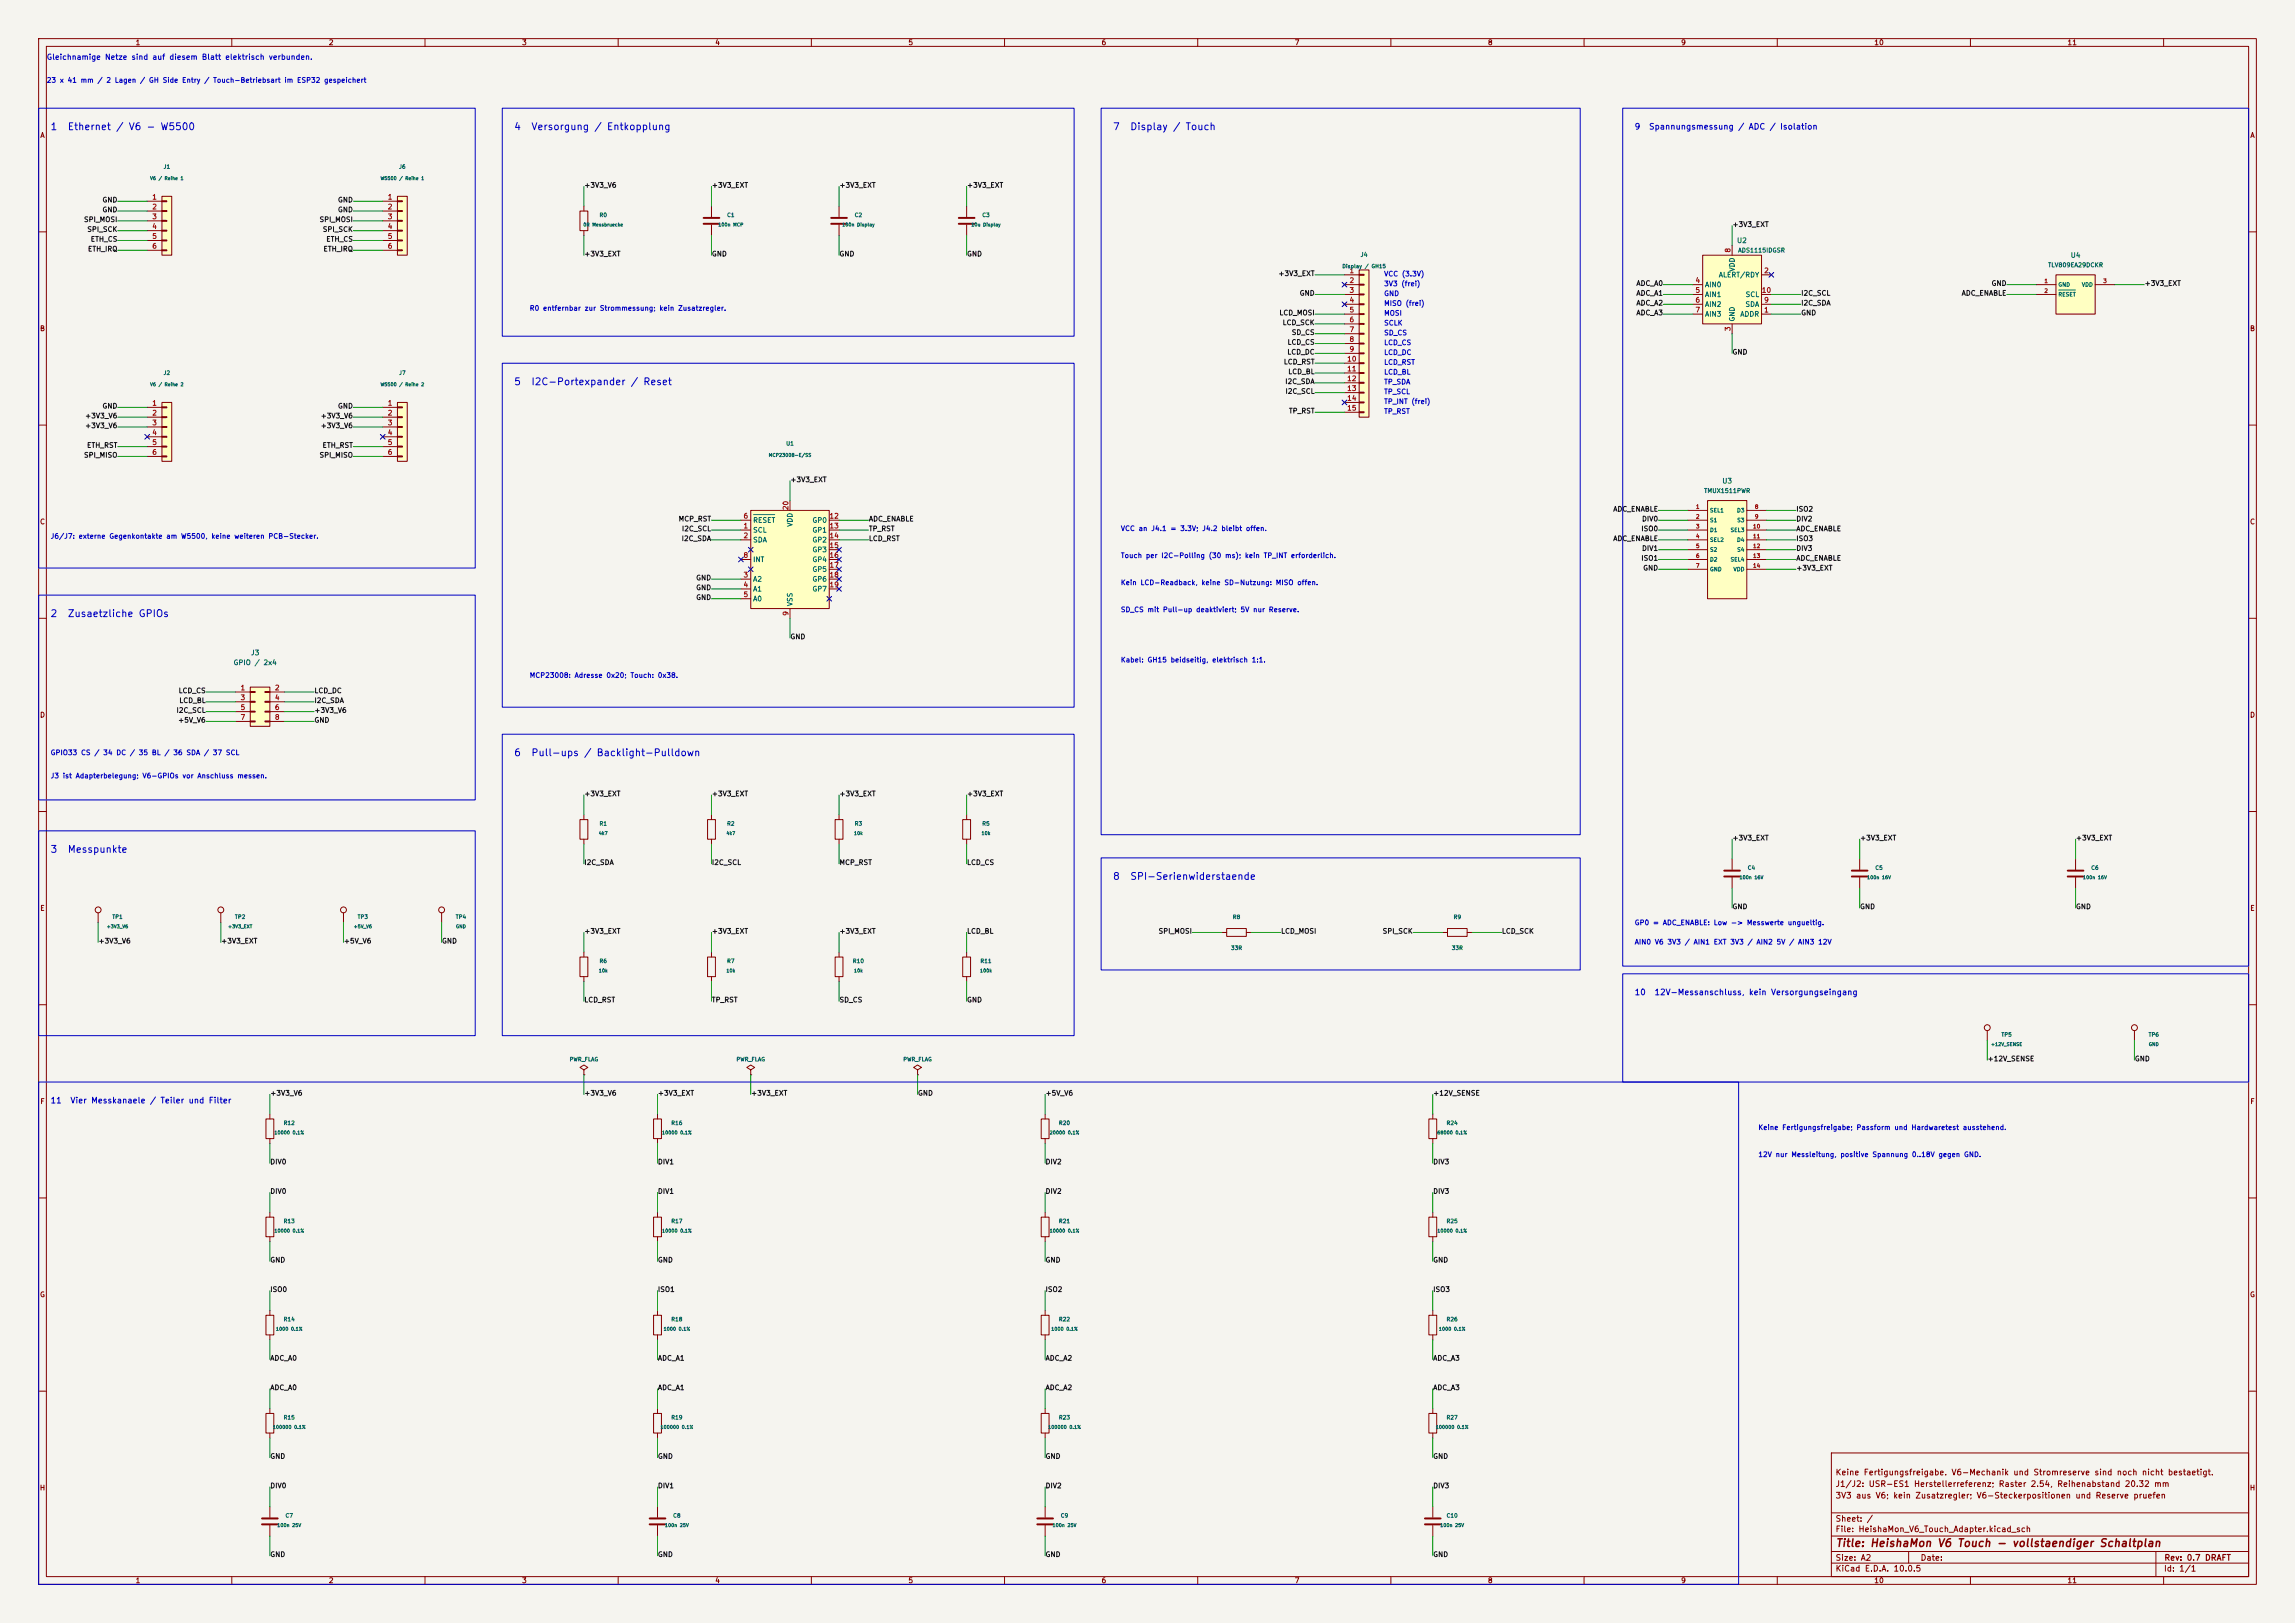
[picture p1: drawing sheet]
<svg xmlns="http://www.w3.org/2000/svg" width="594mm" height="420mm" viewBox="0 0 594 420" stroke-linecap="round" stroke-linejoin="round" font-family="sans-serif">
<defs><g id="words">
<text font-size="2" fill="#840000" x="475" y="400.8">Title: HeishaMon V6 Touch - vollstaendiger Schaltplan</text>
<g font-size="1.8" fill="#0000c2">
<text x="12.9" y="34.1">1</text>
<text x="17.4" y="34.1">Ethernet / V6 - W5500</text>
<text x="132.9" y="34.1">4</text>
<text x="137.4" y="34.1">Versorgung / Entkopplung</text>
<text x="287.9" y="34.1">7</text>
<text x="292.4" y="34.1">Display / Touch</text>
<text x="132.9" y="100.1">5</text>
<text x="137.4" y="100.1">I2C-Portexpander / Reset</text>
<text x="12.9" y="160.1">2</text>
<text x="17.4" y="160.1">Zusaetzliche GPIOs</text>
<text x="132.9" y="196.1">6</text>
<text x="137.4" y="196.1">Pull-ups / Backlight-Pulldown</text>
<text x="12.9" y="221.1">3</text>
<text x="17.4" y="221.1">Messpunkte</text>
<text x="287.9" y="228.1">8</text>
<text x="292.4" y="228.1">SPI-Serienwiderstaende</text>
</g>
<g font-size="1.5" fill="#0000c2">
<text x="423" y="33.9">9</text>
<text x="426.7" y="33.9">Spannungsmessung / ADC / Isolation</text>
<text x="423" y="257.9">10</text>
<text x="428.1" y="257.9">12V-Messanschluss, kein Versorgungseingang</text>
<text x="13" y="285.9">11</text>
<text x="18.1" y="285.9">Vier Messkanaele / Teiler und Filter</text>
</g>
<g font-size="1.5" fill="#840000">
<text x="475" y="382.1">Keine Fertigungsfreigabe. V6-Mechanik und Stromreserve sind noch nicht bestaetigt.</text>
<text x="475" y="388.1">3V3 aus V6; kein Zusatzregler; V6-Steckerpositionen und Reserve pruefen</text>
<text x="475" y="385.1">J1/J2: USR-ES1 Herstellerreferenz; Raster 2.54, Reihenabstand 20.32 mm</text>
<text x="475" y="394.1">Sheet: /</text>
<text x="475" y="396.8">File: HeishaMon_V6_Touch_Adapter.kicad_sch</text>
<text x="475" y="407">KiCad E.D.A. 10.0.5</text>
<text x="475" y="404.2">Size: A2</text>
<text x="497" y="404.2">Date:</text>
<text x="560" y="407">Id: 1/1</text>
<text x="560.1" y="404.2">Rev: 0.7 DRAFT</text>
</g>
<text font-size="1.4" fill="#0000c2" x="12" y="15.8">Gleichnamige Netze sind auf diesem Blatt elektrisch verbunden.</text>
<g font-size="1.3" fill="#840000">
<text x="35" y="12">1</text>
<text x="85" y="12">2</text>
<text x="135" y="12">3</text>
<text x="185" y="12">4</text>
<text x="235" y="12">5</text>
<text x="285" y="12">6</text>
<text x="335" y="12">7</text>
<text x="385" y="12">8</text>
<text x="435" y="12">9</text>
<text x="485" y="12">10</text>
<text x="535" y="12">11</text>
<text x="10.3" y="36">A</text>
<text x="582.3" y="36">A</text>
<text x="10.2" y="86">B</text>
<text x="582.2" y="86">B</text>
<text x="10.2" y="136">C</text>
<text x="582.2" y="136">C</text>
<text x="10.2" y="186">D</text>
<text x="582.2" y="186">D</text>
<text x="10.3" y="236">E</text>
<text x="582.3" y="236">E</text>
<text x="10.3" y="286">F</text>
<text x="582.3" y="286">F</text>
<text x="10.2" y="336">G</text>
<text x="582.2" y="336">G</text>
<text x="10.2" y="386">H</text>
<text x="582.2" y="386">H</text>
<text x="35" y="410">1</text>
<text x="85" y="410">2</text>
<text x="135" y="410">3</text>
<text x="185" y="410">4</text>
<text x="235" y="410">5</text>
<text x="285" y="410">6</text>
<text x="335" y="410">7</text>
<text x="385" y="410">8</text>
<text x="435" y="410">9</text>
<text x="485" y="410">10</text>
<text x="535" y="410">11</text>
</g>
<g font-size="1.3" fill="#0000c2">
<text x="12" y="21.7">23 x 41 mm / 2 Lagen / GH Side Entry / Touch-Betriebsart im ESP32 gespeichert</text>
<text x="358.1" y="71.8">VCC (3.3V)</text>
<text x="358.1" y="76.9">GND</text>
<text x="358.1" y="74.4">3V3 (frei)</text>
<text x="137" y="80.7">R0 entfernbar zur Strommessung; kein Zusatzregler.</text>
<text x="358.1" y="82">MOSI</text>
<text x="358.1" y="79.5">MISO (frei)</text>
<text x="358.1" y="89.6">LCD_CS</text>
<text x="358.1" y="87.1">SD_CS</text>
<text x="358.1" y="84.5">SCLK</text>
<text x="358.1" y="94.7">LCD_RST</text>
<text x="358.1" y="92.2">LCD_DC</text>
<text x="358.1" y="97.2">LCD_BL</text>
<text x="358.1" y="99.8">TP_SDA</text>
<text x="358.1" y="104.9">TP_INT (frei)</text>
<text x="358.1" y="107.4">TP_RST</text>
<text x="358.1" y="102.3">TP_SCL</text>
<text x="290" y="137.7">VCC an J4.1 = 3.3V; J4.2 bleibt offen.</text>
<text x="13" y="139.7">J6/J7: externe Gegenkontakte am W5500, keine weiteren PCB-Stecker.</text>
<text x="290" y="144.7">Touch per I2C-Polling (30 ms); kein TP_INT erforderlich.</text>
<text x="290" y="151.7">Kein LCD-Readback, keine SD-Nutzung: MISO offen.</text>
<text x="290" y="158.7">SD_CS mit Pull-up deaktiviert; 5V nur Reserve.</text>
<text x="290" y="171.7">Kabel: GH15 beidseitig, elektrisch 1:1.</text>
<text x="137" y="175.7">MCP23008: Adresse 0x20; Touch: 0x38.</text>
<text x="13" y="195.7">GPIO33 CS / 34 DC / 35 BL / 36 SDA / 37 SCL</text>
<text x="13" y="201.7">J3 ist Adapterbelegung; V6-GPIOs vor Anschluss messen.</text>
<text x="423" y="239.7">GP0 = ADC_ENABLE: Low -&gt; Messwerte ungueltig.</text>
<text x="423" y="244.7">AIN0 V6 3V3 / AIN1 EXT 3V3 / AIN2 5V / AIN3 12V</text>
<text x="455" y="292.7">Keine Fertigungsfreigabe; Passform und Hardwaretest ausstehend.</text>
<text x="455" y="299.7">12V nur Messleitung, positive Spannung 0..18V gegen GND.</text>
</g>
<g font-size="1.3" fill="#0f0f0f">
<text x="26.4" y="52.7">GND</text>
<text x="87.3" y="52.7">GND</text>
<text x="151.1" y="48.9">+3V3_V6</text>
<text x="184.1" y="48.9">+3V3_EXT</text>
<text x="217.1" y="48.9">+3V3_EXT</text>
<text x="250.2" y="48.9">+3V3_EXT</text>
<text x="21.6" y="57.8">SPI_MOSI</text>
<text x="26.4" y="55.2">GND</text>
<text x="82.6" y="57.8">SPI_MOSI</text>
<text x="87.3" y="55.2">GND</text>
<text x="448.3" y="59">+3V3_EXT</text>
<text x="22.5" y="60.3">SPI_SCK</text>
<text x="22.6" y="65.4">ETH_IRQ</text>
<text x="23.4" y="62.8">ETH_CS</text>
<text x="83.4" y="60.3">SPI_SCK</text>
<text x="83.6" y="65.4">ETH_IRQ</text>
<text x="84.3" y="62.8">ETH_CS</text>
<text x="151.1" y="66.7">+3V3_EXT</text>
<text x="184.1" y="66.7">GND</text>
<text x="217.1" y="66.7">GND</text>
<text x="250.2" y="66.7">GND</text>
<text x="330.8" y="71.7">+3V3_EXT</text>
<text x="336.3" y="76.8">GND</text>
<text x="423.4" y="76.8">ADC_A1</text>
<text x="423.4" y="74.3">ADC_A0</text>
<text x="466.1" y="76.8">I2C_SCL</text>
<text x="507.6" y="76.8">ADC_ENABLE</text>
<text x="515.3" y="74.3">GND</text>
<text x="555" y="74.3">+3V3_EXT</text>
<text x="331" y="81.9">LCD_MOSI</text>
<text x="423.4" y="79.4">ADC_A2</text>
<text x="423.4" y="81.9">ADC_A3</text>
<text x="466.1" y="79.4">I2C_SDA</text>
<text x="466.1" y="81.9">GND</text>
<text x="331.8" y="84.4">LCD_SCK</text>
<text x="333.1" y="89.5">LCD_CS</text>
<text x="334.2" y="87">SD_CS</text>
<text x="332.2" y="94.6">LCD_RST</text>
<text x="333.1" y="92.1">LCD_DC</text>
<text x="448.3" y="92.1">GND</text>
<text x="332.5" y="99.7">I2C_SDA</text>
<text x="333.3" y="97.1">LCD_BL</text>
<text x="26.4" y="106">GND</text>
<text x="87.3" y="106">GND</text>
<text x="332.6" y="102.2">I2C_SCL</text>
<text x="333.5" y="107.3">TP_RST</text>
<text x="21.9" y="111.1">+3V3_V6</text>
<text x="21.9" y="108.6">+3V3_V6</text>
<text x="82.9" y="108.6">+3V3_V6</text>
<text x="82.9" y="111.1">+3V3_V6</text>
<text x="21.6" y="118.7">SPI_MISO</text>
<text x="22.4" y="116.2">ETH_RST</text>
<text x="82.6" y="118.7">SPI_MISO</text>
<text x="83.4" y="116.2">ETH_RST</text>
<text x="204.4" y="125.1">+3V3_EXT</text>
<text x="175.5" y="135.2">MCP_RST</text>
<text x="176.4" y="137.8">I2C_SCL</text>
<text x="224.8" y="135.2">ADC_ENABLE</text>
<text x="224.8" y="137.8">TP_RST</text>
<text x="417.4" y="132.7">ADC_ENABLE</text>
<text x="424.7" y="137.8">ISO0</text>
<text x="424.9" y="135.2">DIV0</text>
<text x="464.8" y="132.7">ISO2</text>
<text x="464.8" y="137.8">ADC_ENABLE</text>
<text x="464.8" y="135.2">DIV2</text>
<text x="176.3" y="140.3">I2C_SDA</text>
<text x="224.8" y="140.3">LCD_RST</text>
<text x="417.4" y="140.3">ADC_ENABLE</text>
<text x="424.9" y="142.9">DIV1</text>
<text x="464.8" y="142.9">DIV3</text>
<text x="464.8" y="140.3">ISO3</text>
<text x="424.7" y="145.4">ISO1</text>
<text x="425.2" y="147.9">GND</text>
<text x="464.8" y="147.9">+3V3_EXT</text>
<text x="464.8" y="145.4">ADC_ENABLE</text>
<text x="180.1" y="150.5">GND</text>
<text x="180.1" y="153">GND</text>
<text x="180.1" y="155.6">GND</text>
<text x="204.4" y="165.7">GND</text>
<text x="46.1" y="179.7">LCD_CS</text>
<text x="81.3" y="179.7">LCD_DC</text>
<text x="45.6" y="184.8">I2C_SCL</text>
<text x="46.3" y="182.2">LCD_BL</text>
<text x="81.3" y="182.2">I2C_SDA</text>
<text x="81.3" y="184.8">+3V3_V6</text>
<text x="46" y="187.3">+5V_V6</text>
<text x="81.3" y="187.3">GND</text>
<text x="151.1" y="206.4">+3V3_EXT</text>
<text x="184.1" y="206.4">+3V3_EXT</text>
<text x="217.1" y="206.4">+3V3_EXT</text>
<text x="250.2" y="206.4">+3V3_EXT</text>
<text x="448.3" y="217.8">+3V3_EXT</text>
<text x="481.3" y="217.8">+3V3_EXT</text>
<text x="537.2" y="217.8">+3V3_EXT</text>
<text x="151.1" y="224.1">I2C_SDA</text>
<text x="184.1" y="224.1">I2C_SCL</text>
<text x="217.1" y="224.1">MCP_RST</text>
<text x="250.2" y="224.1">LCD_CS</text>
<text x="448.3" y="235.6">GND</text>
<text x="481.3" y="235.6">GND</text>
<text x="537.2" y="235.6">GND</text>
<text x="25.4" y="244.5">+3V3_V6</text>
<text x="57.1" y="244.5">+3V3_EXT</text>
<text x="88.9" y="244.5">+5V_V6</text>
<text x="114.3" y="244.5">GND</text>
<text x="151.1" y="241.9">+3V3_EXT</text>
<text x="184.1" y="241.9">+3V3_EXT</text>
<text x="217.1" y="241.9">+3V3_EXT</text>
<text x="250.2" y="241.9">LCD_BL</text>
<text x="299.7" y="241.9">SPI_MOSI</text>
<text x="331.4" y="241.9">LCD_MOSI</text>
<text x="357.7" y="241.9">SPI_SCK</text>
<text x="388.6" y="241.9">LCD_SCK</text>
<text x="151.1" y="259.7">LCD_RST</text>
<text x="184.1" y="259.7">TP_RST</text>
<text x="217.1" y="259.7">SD_CS</text>
<text x="250.2" y="259.7">GND</text>
<text x="514.3" y="274.9">+12V_SENSE</text>
<text x="552.4" y="274.9">GND</text>
<text x="69.8" y="283.8">+3V3_V6</text>
<text x="151.1" y="283.8">+3V3_V6</text>
<text x="170.2" y="283.8">+3V3_EXT</text>
<text x="194.3" y="283.8">+3V3_EXT</text>
<text x="237.5" y="283.8">GND</text>
<text x="270.5" y="283.8">+5V_V6</text>
<text x="370.8" y="283.8">+12V_SENSE</text>
<text x="69.8" y="301.6">DIV0</text>
<text x="170.2" y="301.6">DIV1</text>
<text x="270.5" y="301.6">DIV2</text>
<text x="370.8" y="301.6">DIV3</text>
<text x="69.8" y="309.2">DIV0</text>
<text x="170.2" y="309.2">DIV1</text>
<text x="270.5" y="309.2">DIV2</text>
<text x="370.8" y="309.2">DIV3</text>
<text x="69.8" y="327">GND</text>
<text x="170.2" y="327">GND</text>
<text x="270.5" y="327">GND</text>
<text x="370.8" y="327">GND</text>
<text x="69.8" y="334.6">ISO0</text>
<text x="170.2" y="334.6">ISO1</text>
<text x="270.5" y="334.6">ISO2</text>
<text x="370.8" y="334.6">ISO3</text>
<text x="69.8" y="352.4">ADC_A0</text>
<text x="170.2" y="352.4">ADC_A1</text>
<text x="270.5" y="352.4">ADC_A2</text>
<text x="370.8" y="352.4">ADC_A3</text>
<text x="69.8" y="360">ADC_A0</text>
<text x="170.2" y="360">ADC_A1</text>
<text x="270.5" y="360">ADC_A2</text>
<text x="370.8" y="360">ADC_A3</text>
<text x="69.8" y="377.8">GND</text>
<text x="170.2" y="377.8">GND</text>
<text x="270.5" y="377.8">GND</text>
<text x="370.8" y="377.8">GND</text>
<text x="69.8" y="385.4">DIV0</text>
<text x="170.2" y="385.4">DIV1</text>
<text x="270.5" y="385.4">DIV2</text>
<text x="370.8" y="385.4">DIV3</text>
<text x="69.8" y="403.2">GND</text>
<text x="170.2" y="403.2">GND</text>
<text x="270.5" y="403.2">GND</text>
<text x="370.8" y="403.2">GND</text>
</g>
<g font-size="1.3" fill="#a90000">
<text x="39.3" y="51.9">1</text>
<text x="100.2" y="51.9">1</text>
<text x="39.3" y="54.5">2</text>
<text x="39.3" y="57">3</text>
<text x="39.3" y="59.6">4</text>
<text x="100.2" y="54.5">2</text>
<text x="100.2" y="57">3</text>
<text x="100.2" y="59.6">4</text>
<text x="39.3" y="62.1">5</text>
<text x="39.3" y="64.6">6</text>
<text x="100.2" y="62.1">5</text>
<text x="100.2" y="64.6">6</text>
<text x="448.2" y="65.5" transform="rotate(-90 448.2 65.5)">8</text>
<text x="349.2" y="71">1</text>
<text x="456.5" y="71">2</text>
<text x="349.2" y="73.5">2</text>
<text x="349.2" y="76.1">3</text>
<text x="438.7" y="73.5">4</text>
<text x="438.7" y="76.1">5</text>
<text x="455.9" y="76.1">10</text>
<text x="349.2" y="78.6">4</text>
<text x="349.2" y="81.1">5</text>
<text x="349.2" y="83.7">6</text>
<text x="438.7" y="78.6">6</text>
<text x="438.7" y="81.1">7</text>
<text x="456.5" y="81.1">1</text>
<text x="456.5" y="78.6">9</text>
<text x="349.2" y="86.2">7</text>
<text x="349.2" y="88.8">8</text>
<text x="448.2" y="85.8" transform="rotate(-90 448.2 85.8)">3</text>
<text x="348.5" y="93.8">10</text>
<text x="349.2" y="91.3">9</text>
<text x="348.5" y="96.4">11</text>
<text x="348.5" y="98.9">12</text>
<text x="348.5" y="101.5">13</text>
<text x="39.3" y="105.3">1</text>
<text x="39.3" y="107.8">2</text>
<text x="100.2" y="105.3">1</text>
<text x="100.2" y="107.8">2</text>
<text x="348.5" y="104">14</text>
<text x="348.5" y="106.5">15</text>
<text x="39.3" y="110.4">3</text>
<text x="39.3" y="112.9">4</text>
<text x="100.2" y="110.4">3</text>
<text x="100.2" y="112.9">4</text>
<text x="39.3" y="115.4">5</text>
<text x="39.3" y="118">6</text>
<text x="100.2" y="115.4">5</text>
<text x="100.2" y="118">6</text>
<text x="192.3" y="137">1</text>
<text x="192.3" y="134.5">6</text>
<text x="204.3" y="132.1" transform="rotate(-90 204.3 132.1)">20</text>
<text x="214.6" y="134.5">12</text>
<text x="214.6" y="137">13</text>
<text x="192.3" y="139.6">2</text>
<text x="214.6" y="139.6">14</text>
<text x="214.6" y="142.1">15</text>
<text x="192.3" y="149.7">3</text>
<text x="192.3" y="144.6">8</text>
<text x="214.6" y="144.6">16</text>
<text x="214.6" y="147.2">17</text>
<text x="214.6" y="149.7">18</text>
<text x="192.3" y="152.3">4</text>
<text x="192.3" y="154.8">5</text>
<text x="214.6" y="152.3">19</text>
<text x="204.3" y="159.5" transform="rotate(-90 204.3 159.5)">9</text>
<text x="62.1" y="178.9">1</text>
<text x="71" y="178.9">2</text>
<text x="62.1" y="181.5">3</text>
<text x="62.1" y="184">5</text>
<text x="71" y="181.5">4</text>
<text x="71" y="184">6</text>
<text x="62.1" y="186.6">7</text>
<text x="71" y="186.6">8</text>
</g>
<g font-size="1.3" fill="#006464">
<text x="449.5" y="63.2">U2</text>
<text x="449.3" y="70.4" transform="rotate(-90 449.3 70.4)">VDD</text>
<text x="535.8" y="67">U4</text>
<text x="441.2" y="74.6">AIN0</text>
<text x="441.2" y="77.2">AIN1</text>
<text x="444.7" y="72.1">ALERT/RDY</text>
<text x="451.7" y="77.2">SCL</text>
<text x="441.2" y="79.7">AIN2</text>
<text x="441.2" y="82.2">AIN3</text>
<text x="449.3" y="83.3" transform="rotate(-90 449.3 83.3)">GND</text>
<text x="450.3" y="82.2">ADDR</text>
<text x="451.6" y="79.7">SDA</text>
<text x="445.6" y="125.4">U3</text>
<text x="194.8" y="135.6">RESET</text>
<text x="205.4" y="136.4" transform="rotate(-90 205.4 136.4)">VDD</text>
<text x="210.1" y="135.6">GP0</text>
<text x="194.8" y="138.1">SCL</text>
<text x="194.8" y="140.7">SDA</text>
<text x="210.1" y="138.1">GP1</text>
<text x="210.1" y="140.7">GP2</text>
<text x="210.1" y="143.2">GP3</text>
<text x="194.8" y="145.7">INT</text>
<text x="210.1" y="145.7">GP4</text>
<text x="210.1" y="148.3">GP5</text>
<text x="194.8" y="150.8">A2</text>
<text x="194.8" y="153.4">A1</text>
<text x="194.8" y="155.9">A0</text>
<text x="210.1" y="150.8">GP6</text>
<text x="210.1" y="153.4">GP7</text>
<text x="205.4" y="157" transform="rotate(-90 205.4 157)">VSS</text>
<text x="60.3" y="172.4">GPIO / 2x4</text>
<text x="64.8" y="169.9">J3</text>
</g>
<g font-size="1.1" fill="#006464">
<text x="449.7" y="65.6">ADS1115IDGSR</text>
<text x="352" y="66.7">J4</text>
<text x="530" y="69.4">TLV809EA29DCKR</text>
<text x="441" y="127.8">TMUX1511PWR</text>
</g>
<g font-size="1" fill="#006464">
<text x="42.2" y="43.9">J1</text>
<text x="103.2" y="43.9">J6</text>
<text x="155.1" y="56.4">R0</text>
<text x="188.1" y="56.4">C1</text>
<text x="221.1" y="56.4">C2</text>
<text x="254.1" y="56.4">C3</text>
<text x="347.3" y="69.6">Display / GH15</text>
<text x="532.6" y="74.4">GND</text>
<text x="532.6" y="77">RESET</text>
<text x="538.7" y="74.4">VDD</text>
<text x="42.2" y="97.2">J2</text>
<text x="103.2" y="97.2">J7</text>
<text x="203.4" y="115.5">U1</text>
<text x="442.5" y="132.8">SEL1</text>
<text x="442.5" y="135.4">S1</text>
<text x="442.5" y="137.9">D1</text>
<text x="447.8" y="137.9">SEL3</text>
<text x="449.5" y="132.8">D3</text>
<text x="449.5" y="135.4">S3</text>
<text x="442.5" y="140.5">SEL2</text>
<text x="442.5" y="143">S2</text>
<text x="449.5" y="140.5">D4</text>
<text x="449.5" y="143">S4</text>
<text x="442.5" y="145.5">D2</text>
<text x="442.5" y="148.1">GND</text>
<text x="447.8" y="145.5">SEL4</text>
<text x="448.6" y="148.1">VDD</text>
<text x="155.1" y="213.9">R1</text>
<text x="188.1" y="213.9">R2</text>
<text x="221.1" y="213.9">R3</text>
<text x="254.1" y="213.9">R5</text>
<text x="452.2" y="225.3">C4</text>
<text x="485.3" y="225.3">C5</text>
<text x="541.1" y="225.3">C6</text>
<text x="28.9" y="238">TP1</text>
<text x="60.7" y="238">TP2</text>
<text x="92.4" y="238">TP3</text>
<text x="117.8" y="238">TP4</text>
<text x="319" y="238.1">R8</text>
<text x="376.1" y="238.1">R9</text>
<text x="155.1" y="249.4">R6</text>
<text x="188.1" y="249.4">R7</text>
<text x="220.6" y="249.4">R10</text>
<text x="253.6" y="249.4">R11</text>
<text x="318.5" y="246.1">33R</text>
<text x="375.6" y="246.1">33R</text>
<text x="517.9" y="268.5">TP5</text>
<text x="556" y="268.5">TP6</text>
<text x="147.3" y="274.9">PWR_FLAG</text>
<text x="190.5" y="274.9">PWR_FLAG</text>
<text x="233.7" y="274.9">PWR_FLAG</text>
<text x="73.3" y="291.4">R12</text>
<text x="173.6" y="291.4">R16</text>
<text x="274" y="291.4">R20</text>
<text x="374.3" y="291.4">R24</text>
<text x="73.3" y="316.8">R13</text>
<text x="173.6" y="316.8">R17</text>
<text x="274" y="316.8">R21</text>
<text x="374.3" y="316.8">R25</text>
<text x="73.3" y="342.2">R14</text>
<text x="173.6" y="342.2">R18</text>
<text x="274" y="342.2">R22</text>
<text x="374.3" y="342.2">R26</text>
<text x="73.3" y="367.6">R15</text>
<text x="173.6" y="367.6">R19</text>
<text x="274" y="367.6">R23</text>
<text x="374.3" y="367.6">R27</text>
<text x="73.8" y="393">C7</text>
<text x="174.1" y="393">C8</text>
<text x="274.4" y="393">C9</text>
<text x="374.3" y="393">C10</text>
</g>
<g font-size="1" fill="#a90000">
<text x="529" y="73.5">1</text>
<text x="529" y="76">2</text>
<text x="544.3" y="73.5">3</text>
<text x="438.8" y="131.9">1</text>
<text x="454.1" y="131.9">8</text>
<text x="438.8" y="134.4">2</text>
<text x="438.8" y="137">3</text>
<text x="453.6" y="137">10</text>
<text x="454.1" y="134.4">9</text>
<text x="438.8" y="139.5">4</text>
<text x="438.8" y="142.1">5</text>
<text x="453.6" y="139.5">11</text>
<text x="453.6" y="142.1">12</text>
<text x="438.8" y="144.6">6</text>
<text x="438.8" y="147.1">7</text>
<text x="453.6" y="144.6">13</text>
<text x="453.6" y="147.1">14</text>
</g>
<g font-size=".9" fill="#006464">
<text x="38.8" y="46.8">V6 / Reihe 1</text>
<text x="98.4" y="46.8">W5500 / Reihe 1</text>
<text x="150.9" y="58.8">0R Messbruecke</text>
<text x="185.8" y="58.8">100n MCP</text>
<text x="217.9" y="58.8">100n Display</text>
<text x="251.3" y="58.8">10u Display</text>
<text x="38.8" y="100.1">V6 / Reihe 2</text>
<text x="98.4" y="100.1">W5500 / Reihe 2</text>
<text x="198.9" y="118.4">MCP23008-E/SS</text>
<text x="154.9" y="216.3">4k7</text>
<text x="187.9" y="216.3">4k7</text>
<text x="220.9" y="216.3">10k</text>
<text x="254" y="216.3">10k</text>
<text x="450.1" y="227.7">100n 16V</text>
<text x="483.1" y="227.7">100n 16V</text>
<text x="539" y="227.7">100n 16V</text>
<text x="27.5" y="240.4">+3V3_V6</text>
<text x="58.9" y="240.4">+3V3_EXT</text>
<text x="91.4" y="240.4">+5V_V6</text>
<text x="117.9" y="240.4">GND</text>
<text x="154.9" y="251.8">10k</text>
<text x="187.9" y="251.8">10k</text>
<text x="220.9" y="251.8">10k</text>
<text x="253.5" y="251.8">100k</text>
<text x="515.2" y="270.9">+12V_SENSE</text>
<text x="556.1" y="270.9">GND</text>
<text x="70.9" y="293.7">10000 0.1%</text>
<text x="171.2" y="293.7">10000 0.1%</text>
<text x="271.6" y="293.7">20000 0.1%</text>
<text x="371.9" y="293.7">68000 0.1%</text>
<text x="70.9" y="319.1">10000 0.1%</text>
<text x="171.2" y="319.1">10000 0.1%</text>
<text x="271.6" y="319.1">10000 0.1%</text>
<text x="371.9" y="319.1">10000 0.1%</text>
<text x="71.3" y="344.5">1000 0.1%</text>
<text x="171.7" y="344.5">1000 0.1%</text>
<text x="272" y="344.5">1000 0.1%</text>
<text x="372.3" y="344.5">1000 0.1%</text>
<text x="70.5" y="369.9">100000 0.1%</text>
<text x="170.8" y="369.9">100000 0.1%</text>
<text x="271.2" y="369.9">100000 0.1%</text>
<text x="371.5" y="369.9">100000 0.1%</text>
<text x="71.7" y="395.3">100n 25V</text>
<text x="172" y="395.3">100n 25V</text>
<text x="272.3" y="395.3">100n 25V</text>
<text x="372.7" y="395.3">100n 25V</text>
</g>
</g></defs>
<path d="M0 0h594v420h-594z" fill="#f5f4ef" stroke="#f5f4ef" stroke-width=".26"/>
<g fill="none" stroke="#840000" stroke-width=".26">
<path d="M10 10h574v400h-574zM12 12h570v396h-570zM60 10v2M110 10v2M160 10v2M210 10v2M260 10v2M310 10v2M360 10v2M410 10v2M460 10v2M510 10v2"/>
<path d="M560 10v2M10 60h2M582 60h2M10 110h2M582 110h2M10 160h2M582 160h2M10 210h2M582 210h2M88.9 236.2v2.6M10 260h2M582 260h2"/>
<path d="M10 310h2M582 310h2M10 360h2M68.8 365.8h2.1v5h-2.1zM69.8 364.5v1.3M69.8 370.8v1.3M474 376h108v32h-108zM582 360h2M69.8 389.9v2.8M69.8 394.7v2.8M474 397.5h108M474 391.5h108"/>
<path d="M60 408v2M110 408v2M160 408v2M210 408v2M260 408v2M310 408v2M360 408v2M410 408v2M460 408v2M474 404.5h108M474 401.5h108M494 401.5v3"/>
<path d="M510 408v2M558 401.5v6.5M560 408v2"/>
<circle cx="88.9" cy="235.5" r=".76"/>
</g>
<path d="M67.8 392.9h4.1M67.8 394.5h4.1" fill="none" stroke="#840000" stroke-width=".51"/>
<path d="M64.8 177.8h5v10.2h-5z" fill="#ffffc2"/>
<g fill="none" stroke="#840000" stroke-width=".26">
<path d="M61 179.1h3.8M64.8 177.8h5v10.2h-5zM64.8 178.9h1.2v.3h-1.2zM68.6 178.9h1.2v.3h-1.2zM69.8 179.1h3.9M61 181.6h3.8M61 184.2h3.8M61 186.7h3.8M64.8 181.5h1.2v.2h-1.2zM64.8 184h1.2v.3h-1.2zM64.8 186.6h1.2v.2h-1.2zM68.6 181.5h1.2v.2h-1.2z"/>
<path d="M68.6 184h1.2v.3h-1.2zM68.6 186.6h1.2v.2h-1.2zM69.8 181.6h3.9M69.8 184.2h3.9M69.8 186.7h3.9M150.1 212.1h2v5.1h-2zM151.1 210.8v1.3M151.1 217.2v1.2M25.4 236.2v2.6M114.3 236.2v2.6M448.3 222.3v2.7M448.3 227.1v2.8"/>
<path d="M481.3 222.3v2.7M481.3 227.1v2.8M537.2 222.3v2.7M537.2 227.1v2.8M150.1 247.7h2v5h-2zM151.1 246.4v1.3M151.1 252.7v1.3M316.2 241.3h1.3M317.5 240.3h5.1v2h-5.1zM322.6 241.3h1.2M151.1 276.9l1-.7-1-.6-1 .6 1 .7v1.2M151.1 278.1h.1"/>
<path d="M69.8 339.1v1.3M68.8 340.4h2.1v5h-2.1zM69.8 345.4v1.3"/>
<circle cx="25.4" cy="235.5" r=".76"/>
<circle cx="114.3" cy="235.5" r=".76"/>
</g>
<path d="M446.3 225.3h4M446.3 226.8h4M479.3 225.3h4.1M479.3 226.8h4.1M535.2 225.3h4M535.2 226.8h4" fill="none" stroke="#840000" stroke-width=".51"/>
<path d="M102.9 104.1h2.5v15.3h-2.5z" fill="#ffffc2"/>
<g fill="none" stroke="#840000" stroke-width=".26">
<path d="M99.1 105.4h3.8M99.1 108h3.8M99.1 110.5h3.8M99.1 113h3.8M99.1 115.6h3.8M99.1 118.1h3.8M102.9 104.1h2.5v15.3h-2.5zM102.9 105.3h1.2v.2h-1.2zM102.9 107.8h1.2v.3h-1.2zM102.9 110.4h1.2v.2h-1.2zM102.9 112.9h1.2v.3h-1.2zM102.9 115.4h1.2v.3h-1.2z"/>
<path d="M102.9 118h1.2v.2h-1.2zM68.8 289.6h2.1v5h-2.1zM69.8 288.3v1.3M69.8 294.6v1.3"/>
</g>
<path d="M41.9 104.1h2.5v15.3h-2.5z" fill="#ffffc2"/>
<g fill="none" stroke="#840000" stroke-width=".26">
<path d="M38.1 105.4h3.8M38.1 108h3.8M38.1 110.5h3.8M38.1 113h3.8M38.1 115.6h3.8M38.1 118.1h3.8M41.9 104.1h2.5v15.3h-2.5zM41.9 105.3h1.3v.2h-1.3zM41.9 107.8h1.3v.3h-1.3zM41.9 110.4h1.3v.2h-1.3zM41.9 112.9h1.3v.3h-1.3zM41.9 115.4h1.3v.3h-1.3z"/>
<path d="M41.9 118h1.3v.2h-1.3z"/>
</g>
<path d="M41.9 50.8h2.5v15.2h-2.5z" fill="#ffffc2"/>
<g fill="none" stroke="#840000" stroke-width=".26">
<path d="M38.1 52.1h3.8M38.1 54.6h3.8M38.1 57.2h3.8M38.1 59.7h3.8M41.9 50.8h2.5v15.2h-2.5zM41.9 51.9h1.3v.3h-1.3zM41.9 54.5h1.3v.2h-1.3zM41.9 57h1.3v.3h-1.3zM41.9 59.6h1.3v.2h-1.3zM38.1 62.2h3.8M38.1 64.8h3.8M41.9 62.1h1.3v.3h-1.3z"/>
<path d="M41.9 64.6h1.3v.3h-1.3z"/>
</g>
<path d="M442 129.5h10.1v25.4h-10.1z" fill="#ffffc2"/>
<g fill="none" stroke="#840000" stroke-width=".26">
<path d="M436.9 132.1h5.1M436.9 134.6h5.1M436.9 137.2h5.1M436.9 139.7h5.1M442 129.5h10.1v25.4h-10.1zM452.1 132.1h5.1M452.1 134.6h5.1M452.1 137.2h5.1M452.1 139.7h5.1M436.9 142.2h5.1M436.9 144.8h5.1M436.9 147.3h5.1"/>
<path d="M452.1 142.2h5.1M452.1 144.8h5.1M452.1 147.3h5.1"/>
</g>
<path d="M102.9 50.8h2.5v15.2h-2.5z" fill="#ffffc2"/>
<g fill="none" stroke="#840000" stroke-width=".26">
<path d="M99.1 52.1h3.8M99.1 54.6h3.8M99.1 57.2h3.8M99.1 59.7h3.8M102.9 50.8h2.5v15.2h-2.5zM102.9 51.9h1.2v.3h-1.2zM102.9 54.5h1.2v.2h-1.2zM102.9 57h1.2v.3h-1.2zM102.9 59.6h1.2v.2h-1.2zM99.1 62.2h3.8M99.1 64.8h3.8M102.9 62.1h1.2v.3h-1.2z"/>
<path d="M102.9 64.6h1.2v.3h-1.2zM183.1 247.7h2.1v5h-2.1zM184.1 246.4v1.3M184.1 252.7v1.3"/>
</g>
<path d="M351.8 69.9h2.5v38.1h-2.5z" fill="#ffffc2"/>
<g fill="none" stroke="#840000" stroke-width=".26">
<path d="M348 71.1h3.8M348 73.7h3.8M348 76.2h3.8M348 78.7h3.8M351.8 69.9h2.5v38.1h-2.5zM351.8 71h1.3v.2h-1.3zM351.8 73.5h1.3v.3h-1.3zM351.8 76.1h1.3v.2h-1.3zM351.8 78.6h1.3v.3h-1.3zM348 81.3h3.8M348 83.8h3.8M348 86.4h3.8"/>
<path d="M348 88.9h3.8M348 91.4h3.8M348 94h3.8M348 96.5h3.8M348 99.1h3.8M351.8 81.2h1.3v.2h-1.3zM351.8 83.7h1.3v.2h-1.3zM351.8 86.2h1.3v.3h-1.3zM351.8 88.8h1.3v.2h-1.3zM351.8 91.3h1.3v.3h-1.3zM351.8 93.9h1.3v.2h-1.3zM351.8 96.4h1.3v.2h-1.3z"/>
<path d="M351.8 98.9h1.3v.3h-1.3zM348 101.6h3.8M348 104.1h3.8M348 106.7h3.8M351.8 101.5h1.3v.2h-1.3zM351.8 104h1.3v.3h-1.3zM351.8 106.6h1.3v.2h-1.3zM57.1 236.2v2.6"/>
<circle cx="57.1" cy="235.5" r=".76"/>
</g>
<path d="M440.7 66h15.2v17.8h-15.2z" fill="#ffffc2"/>
<g fill="none" stroke="#840000" stroke-width=".26">
<path d="M438.1 73.7h2.6M438.1 76.2h2.6M438.1 78.7h2.6M440.7 66h15.2v17.8h-15.2zM448.3 63.5v2.5M455.9 71.1h2.6M455.9 76.2h2.6M455.9 78.7h2.6M438.1 81.3h2.6M448.3 83.8v2.6M455.9 81.3h2.6M183.1 212.1h2.1v5.1h-2.1z"/>
<path d="M184.1 210.8v1.3M184.1 217.2v1.2M68.8 315h2.1v5h-2.1zM69.8 313.7v1.3M69.8 320v1.3"/>
</g>
<path d="M532.1 71.1h10.2v10.2h-10.2z" fill="#ffffc2"/>
<g fill="none" stroke="#840000" stroke-width=".26">
<path d="M150.1 54.6h2v5.1h-2zM151.1 53.3v1.3M151.1 59.7v1.3M184.1 53.3v2.8M184.1 58.2v2.8M527 73.7h5.1M527 76.2h5.1M532.1 71.1h10.2v10.2h-10.2zM542.3 73.7h5.1M373.4 241.3h1.2M374.6 240.3h5.1v2h-5.1zM379.7 241.3h1.3"/>
<path d="M514.3 266.7v2.5M552.4 266.7v2.5M169.2 289.6h2v5h-2zM170.2 288.3v1.3M170.2 294.6v1.3M369.8 289.6h2.1v5h-2.1zM370.8 288.3v1.3M370.8 294.6v1.3M169.2 315h2v5h-2zM170.2 313.7v1.3M170.2 320v1.3M170.2 339.1v1.3"/>
<path d="M169.2 340.4h2v5h-2zM170.2 345.4v1.3M169.2 365.8h2v5h-2zM170.2 364.5v1.3M170.2 370.8v1.3M170.2 389.9v2.8M170.2 394.7v2.8M270.5 389.9v2.8M270.5 394.7v2.8"/>
<circle cx="514.4" cy="265.9" r=".76"/>
<circle cx="552.5" cy="265.9" r=".76"/>
</g>
<path d="M532.8 75.1h4.4" fill="none" stroke="#006464" stroke-width=".26"/>
<path d="M182.1 56.4h4.1M182.1 57.9h4.1M168.1 392.9h4.1M168.1 394.5h4.1M268.5 392.9h4M268.5 394.5h4" fill="none" stroke="#840000" stroke-width=".51"/>
<path d="M194.3 132.1h20.3v25.4h-20.3z" fill="#ffffc2"/>
<g fill="none" stroke="#840000" stroke-width=".26">
<path d="M217.2 53.3v2.8M217.2 58.2v2.8M250.2 53.3v2.8M250.2 58.2v2.8M191.8 137.2h2.5M191.8 139.7h2.5M191.8 134.6h2.5M194.3 132.1h20.3v25.4h-20.3zM204.5 129.5v2.6M214.6 137.2h2.6M214.6 139.7h2.6M214.6 134.6h2.6"/>
<path d="M191.8 149.9h2.5M191.8 152.4h2.5M191.8 154.9h2.5M191.8 144.8h2.5M204.5 157.5v2.5M214.6 149.9h2.6M214.6 152.4h2.6M214.6 144.8h2.6M214.6 142.2h2.6M214.6 147.3h2.6M216.2 212.1h2v5.1h-2zM217.2 210.8v1.3"/>
<path d="M217.2 217.2v1.2M249.2 212.1h2v5.1h-2zM250.2 210.8v1.3M250.2 217.2v1.2M216.2 247.7h2v5h-2zM217.2 246.4v1.3M217.2 252.7v1.3M249.2 247.7h2v5h-2zM250.2 246.4v1.3M250.2 252.7v1.3M194.3 276.9l1-.7-1-.6-1 .6 1 .7v1.2M194.3 278.1h.1"/>
<path d="M237.5 276.9l1-.7-1-.6-1 .6 1 .7v1.2M237.5 278.1h.1M269.5 289.6h2v5h-2zM270.5 288.3v1.3M270.5 294.6v1.3M269.5 315h2v5h-2zM270.5 313.7v1.3M369.8 315h2.1v5h-2.1zM370.8 313.7v1.3M270.5 320v1.3M270.5 339.1v1.3M370.8 320v1.3"/>
<path d="M370.8 339.1v1.3M269.5 340.4h2v5h-2zM270.5 345.4v1.3M369.8 340.4h2.1v5h-2.1zM370.8 345.4v1.3M269.5 365.8h2v5h-2zM270.5 364.5v1.3M270.5 370.8v1.3M369.8 365.8h2.1v5h-2.1zM370.8 364.5v1.3M370.8 370.8v1.3M370.8 389.9v2.8"/>
<path d="M370.8 394.7v2.8"/>
</g>
<path d="M195 133.2h5.5" fill="none" stroke="#006464" stroke-width=".26"/>
<path d="M215.1 56.4h4.1M215.1 57.9h4.1M248.2 56.4h4M248.2 57.9h4M368.8 392.9h4.1M368.8 394.5h4.1" fill="none" stroke="#840000" stroke-width=".51"/>
<g fill="none" stroke="#009600" stroke-width=".26">
<path d="M30.5 54.6h7.6M30.5 57.2h7.6M30.5 59.7h7.6M30.5 52.1h7.6M91.4 54.6h7.7M91.4 57.2h7.7M91.4 59.7h7.7M91.4 52.1h7.7M151.1 48.3v5M184.1 48.3v5M217.2 48.3v5M250.2 48.3v5"/>
<path d="M448.3 58.4v5.1M30.5 62.2h7.6M30.5 64.8h7.6M91.4 62.2h7.7M91.4 64.8h7.7M151.1 61v5M184.1 61v5M217.2 61v5M250.2 61v5M340.4 76.2h7.6M340.4 71.1h7.6M430.5 78.7h7.6"/>
<path d="M430.5 73.7h7.6M430.5 76.2h7.6M458.5 78.7h7.6M458.5 76.2h7.6M519.4 73.7h7.6M519.4 76.2h7.6M547.4 73.7h7.6M340.4 99.1h7.6M340.4 88.9h7.6M340.4 91.4h7.6M340.4 86.4h7.6M340.4 81.3h7.6"/>
<path d="M340.4 83.8h7.6M340.4 94h7.6M340.4 96.5h7.6M430.5 81.3h7.6M448.3 86.4v5M458.5 81.3h7.6M30.5 115.6h7.6M30.5 118.1h7.6M30.5 110.5h7.6M30.5 105.4h7.6M30.5 108h7.6M91.4 115.6h7.7"/>
<path d="M91.4 118.1h7.7M91.4 110.5h7.7M91.4 105.4h7.7M91.4 108h7.7M340.4 101.6h7.6M340.4 106.7h7.6M184.1 134.6h7.7M184.1 137.2h7.7M184.1 139.7h7.7M204.5 124.5v5M217.2 134.6h7.6M217.2 137.2h7.6"/>
<path d="M217.2 139.7h7.6M429.3 132.1h7.6M429.3 134.6h7.6M429.3 137.2h7.6M429.3 139.7h7.6M457.2 132.1h7.6M457.2 134.6h7.6M457.2 137.2h7.6M457.2 139.7h7.6M184.1 149.9h7.7M184.1 152.4h7.7M184.1 154.9h7.7"/>
<path d="M429.3 142.2h7.6M429.3 144.8h7.6M429.3 147.3h7.6M457.2 142.2h7.6M457.2 144.8h7.6M457.2 147.3h7.6M53.3 179.1h7.7M73.7 179.1h7.6M204.5 160v5.1M53.3 186.7h7.7M53.3 181.6h7.7M53.3 184.2h7.7"/>
<path d="M73.7 186.7h7.6M73.7 181.6h7.6M73.7 184.2h7.6M151.1 205.7v5.1M151.1 218.4v5.1M184.1 205.7v5.1M184.1 218.4v5.1M217.2 205.7v5.1M217.2 218.4v5.1M250.2 205.7v5.1M250.2 218.4v5.1M448.3 217.2v5.1"/>
<path d="M481.3 217.2v5.1M537.2 217.2v5.1M25.4 238.8v5M57.1 238.8v5M88.9 238.8v5M114.3 238.8v5M448.3 229.9v5.1M481.3 229.9v5.1M537.2 229.9v5.1M151.1 241.3v5.1M151.1 254v5.1M184.1 241.3v5.1"/>
<path d="M184.1 254v5.1M217.2 241.3v5.1M217.2 254v5.1M250.2 241.3v5.1M250.2 254v5.1M308.6 241.3h7.6M323.8 241.3h7.7M365.8 241.3h7.6M381 241.3h7.6M151.1 278.1v5.1M194.3 278.1v5.1M237.5 278.1v5.1"/>
<path d="M514.3 269.2v5.1M552.4 269.2v5.1M69.8 283.2v5.1M69.8 295.9v5.1M170.2 283.2v5.1M170.2 295.9v5.1M270.5 283.2v5.1M270.5 295.9v5.1M370.8 283.2v5.1M370.8 295.9v5.1M69.8 308.6v5.1M170.2 308.6v5.1"/>
<path d="M270.5 308.6v5.1M370.8 308.6v5.1M69.8 321.3v5.1M69.8 334v5.1M170.2 321.3v5.1M170.2 334v5.1M270.5 321.3v5.1M270.5 334v5.1M370.8 321.3v5.1M370.8 334v5.1M69.8 346.7v5.1M69.8 359.4v5.1"/>
<path d="M170.2 346.7v5.1M170.2 359.4v5.1M270.5 346.7v5.1M270.5 359.4v5.1M370.8 346.7v5.1M370.8 359.4v5.1M69.8 372.1v5.1M170.2 372.1v5.1M270.5 372.1v5.1M370.8 372.1v5.1M69.8 384.8v5.1M69.8 397.5v5.1"/>
<path d="M170.2 384.8v5.1M170.2 397.5v5.1M270.5 384.8v5.1M270.5 397.5v5.1M370.8 384.8v5.1M370.8 397.5v5.1"/>
</g>
<g fill="none" stroke="#000084" stroke-width=".26">
<path d="M347.4 73.1l1.2 1.2M347.4 78.1l1.2 1.2M348.6 73.1l-1.2 1.2M348.6 78.1l-1.2 1.2M457.9 70.5l1.2 1.2M459.1 70.5l-1.2 1.2M37.5 112.4l1.2 1.2M38.7 112.4l-1.2 1.2M98.5 112.4l1.2 1.2M99.7 112.4l-1.2 1.2M347.4 103.5l1.2 1.2M348.6 103.5l-1.2 1.2"/>
<path d="M191.2 144.2l1.2 1.2M192.4 144.2l-1.2 1.2M193.7 146.7l1.2 1.2M193.7 141.6l1.2 1.2M194.9 146.7l-1.2 1.2M194.9 141.6l-1.2 1.2M214 154.3l1.2 1.2M215.2 154.3l-1.2 1.2M216.6 141.6l1.2 1.2M216.6 146.7l1.2 1.2M216.6 144.2l1.2 1.2M216.6 149.3l1.2 1.2"/>
<path d="M216.6 151.8l1.2 1.2M217.8 141.6l-1.2 1.2M217.8 146.7l-1.2 1.2M217.8 144.2l-1.2 1.2M217.8 151.8l-1.2 1.2M217.8 149.3l-1.2 1.2"/>
</g>
<path d="M10 28h113v119h-113zM130 28h148v59h-148zM285 28h124v188h-124zM420 28h162v222h-162zM130 94h148v89h-148zM10 154h113v53h-113zM130 190h148v78h-148zM10 215h113v53h-113zM285 222h124v29h-124zM420 252h162v28h-162zM10 280h440v130h-440z" fill="none" stroke="#0000c2" stroke-width=".26"/>
<use href="#words"/>
</svg>
